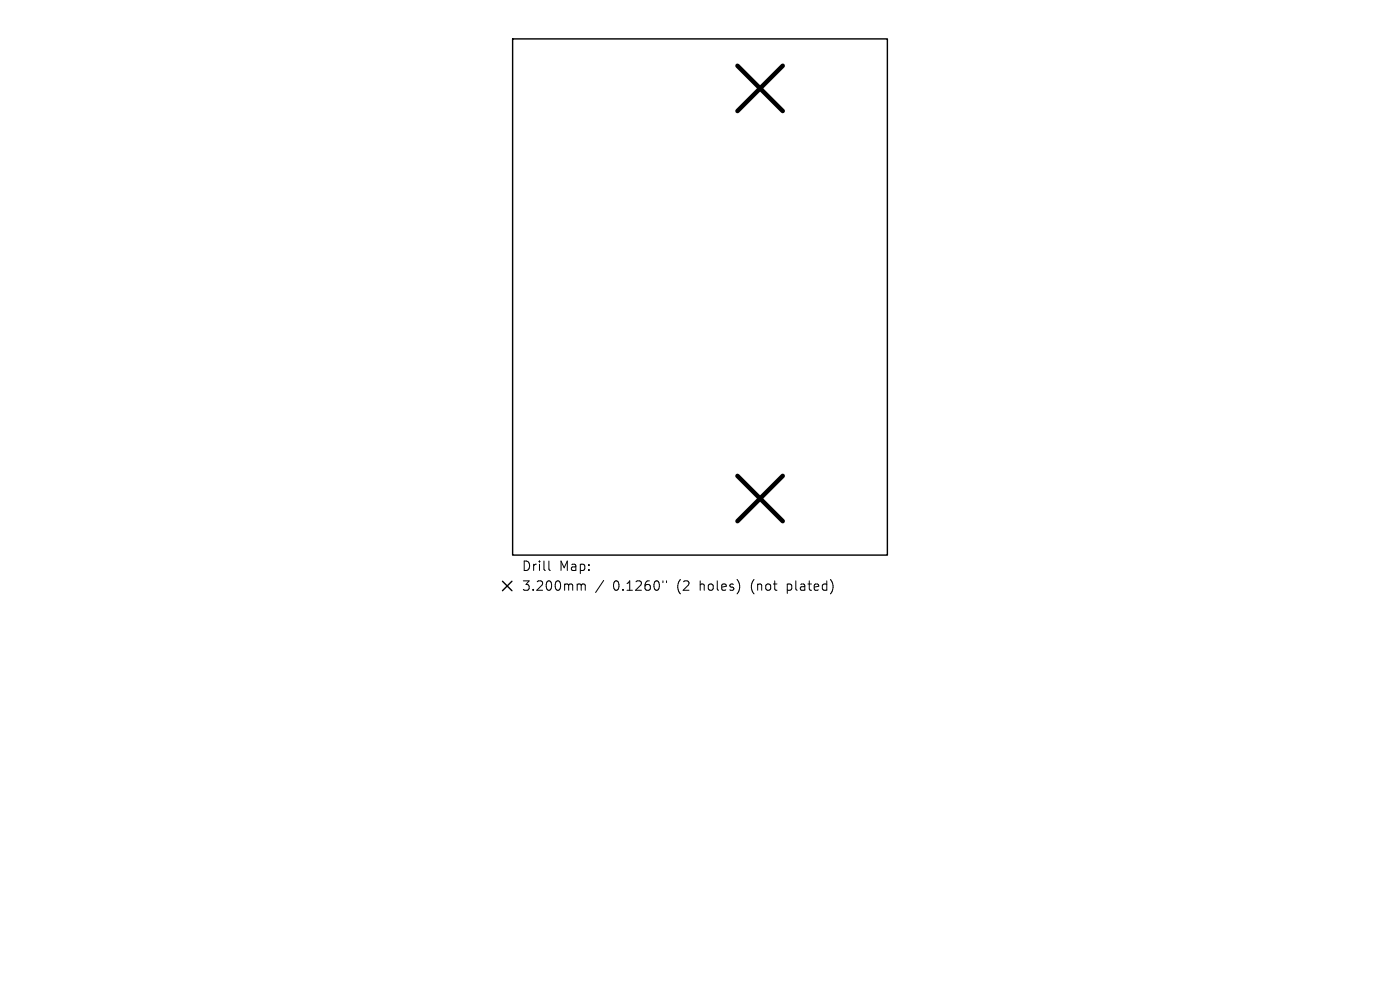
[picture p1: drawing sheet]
<svg xmlns="http://www.w3.org/2000/svg" width="297mm" height="210mm" viewBox="0 0 297 210" stroke-linecap="round" stroke-linejoin="round" font-family="sans-serif">
<defs><g id="words">
<g font-size="2.8">
<text x="110.6" y="121.4">Drill</text>
<text x="110.6" y="125.6">3.200mm</text>
<text x="118.6" y="121.4">Map:</text>
<text x="130" y="125.6">0.1260&quot;</text>
<text x="143.8" y="125.6">(2</text>
<text x="148.7" y="125.6">holes)</text>
<text x="159.8" y="125.6">(not</text>
<text x="167.6" y="125.6">plated)</text>
</g>
</g></defs>
<path d="M108.8 8.3h79.5v109.5h-79.5zM106.6 123.3l2 2M108.6 123.3l-2 2" fill="none" stroke="#000" stroke-width=".3"/>
<path d="M156.5 14l9.6 9.6M166.1 14l-9.6 9.6M156.5 101l9.6 9.6M166.1 101l-9.6 9.6" fill="none" stroke="#000" stroke-width=".96"/>
<path d="M116.4 119v1.7l.3 .3M122.7 123.9l.5 .1 .1 .2M123.3 124.2l.3-.3 .5 .1 .1 1.2M123.3 124.2v1M128.1 123.1l-1.7 2.6M140.6 123.2v.4M141.4 123.2v.4" fill="none" stroke="#000" stroke-width=".21"/>
<use href="#words"/>
</svg>
